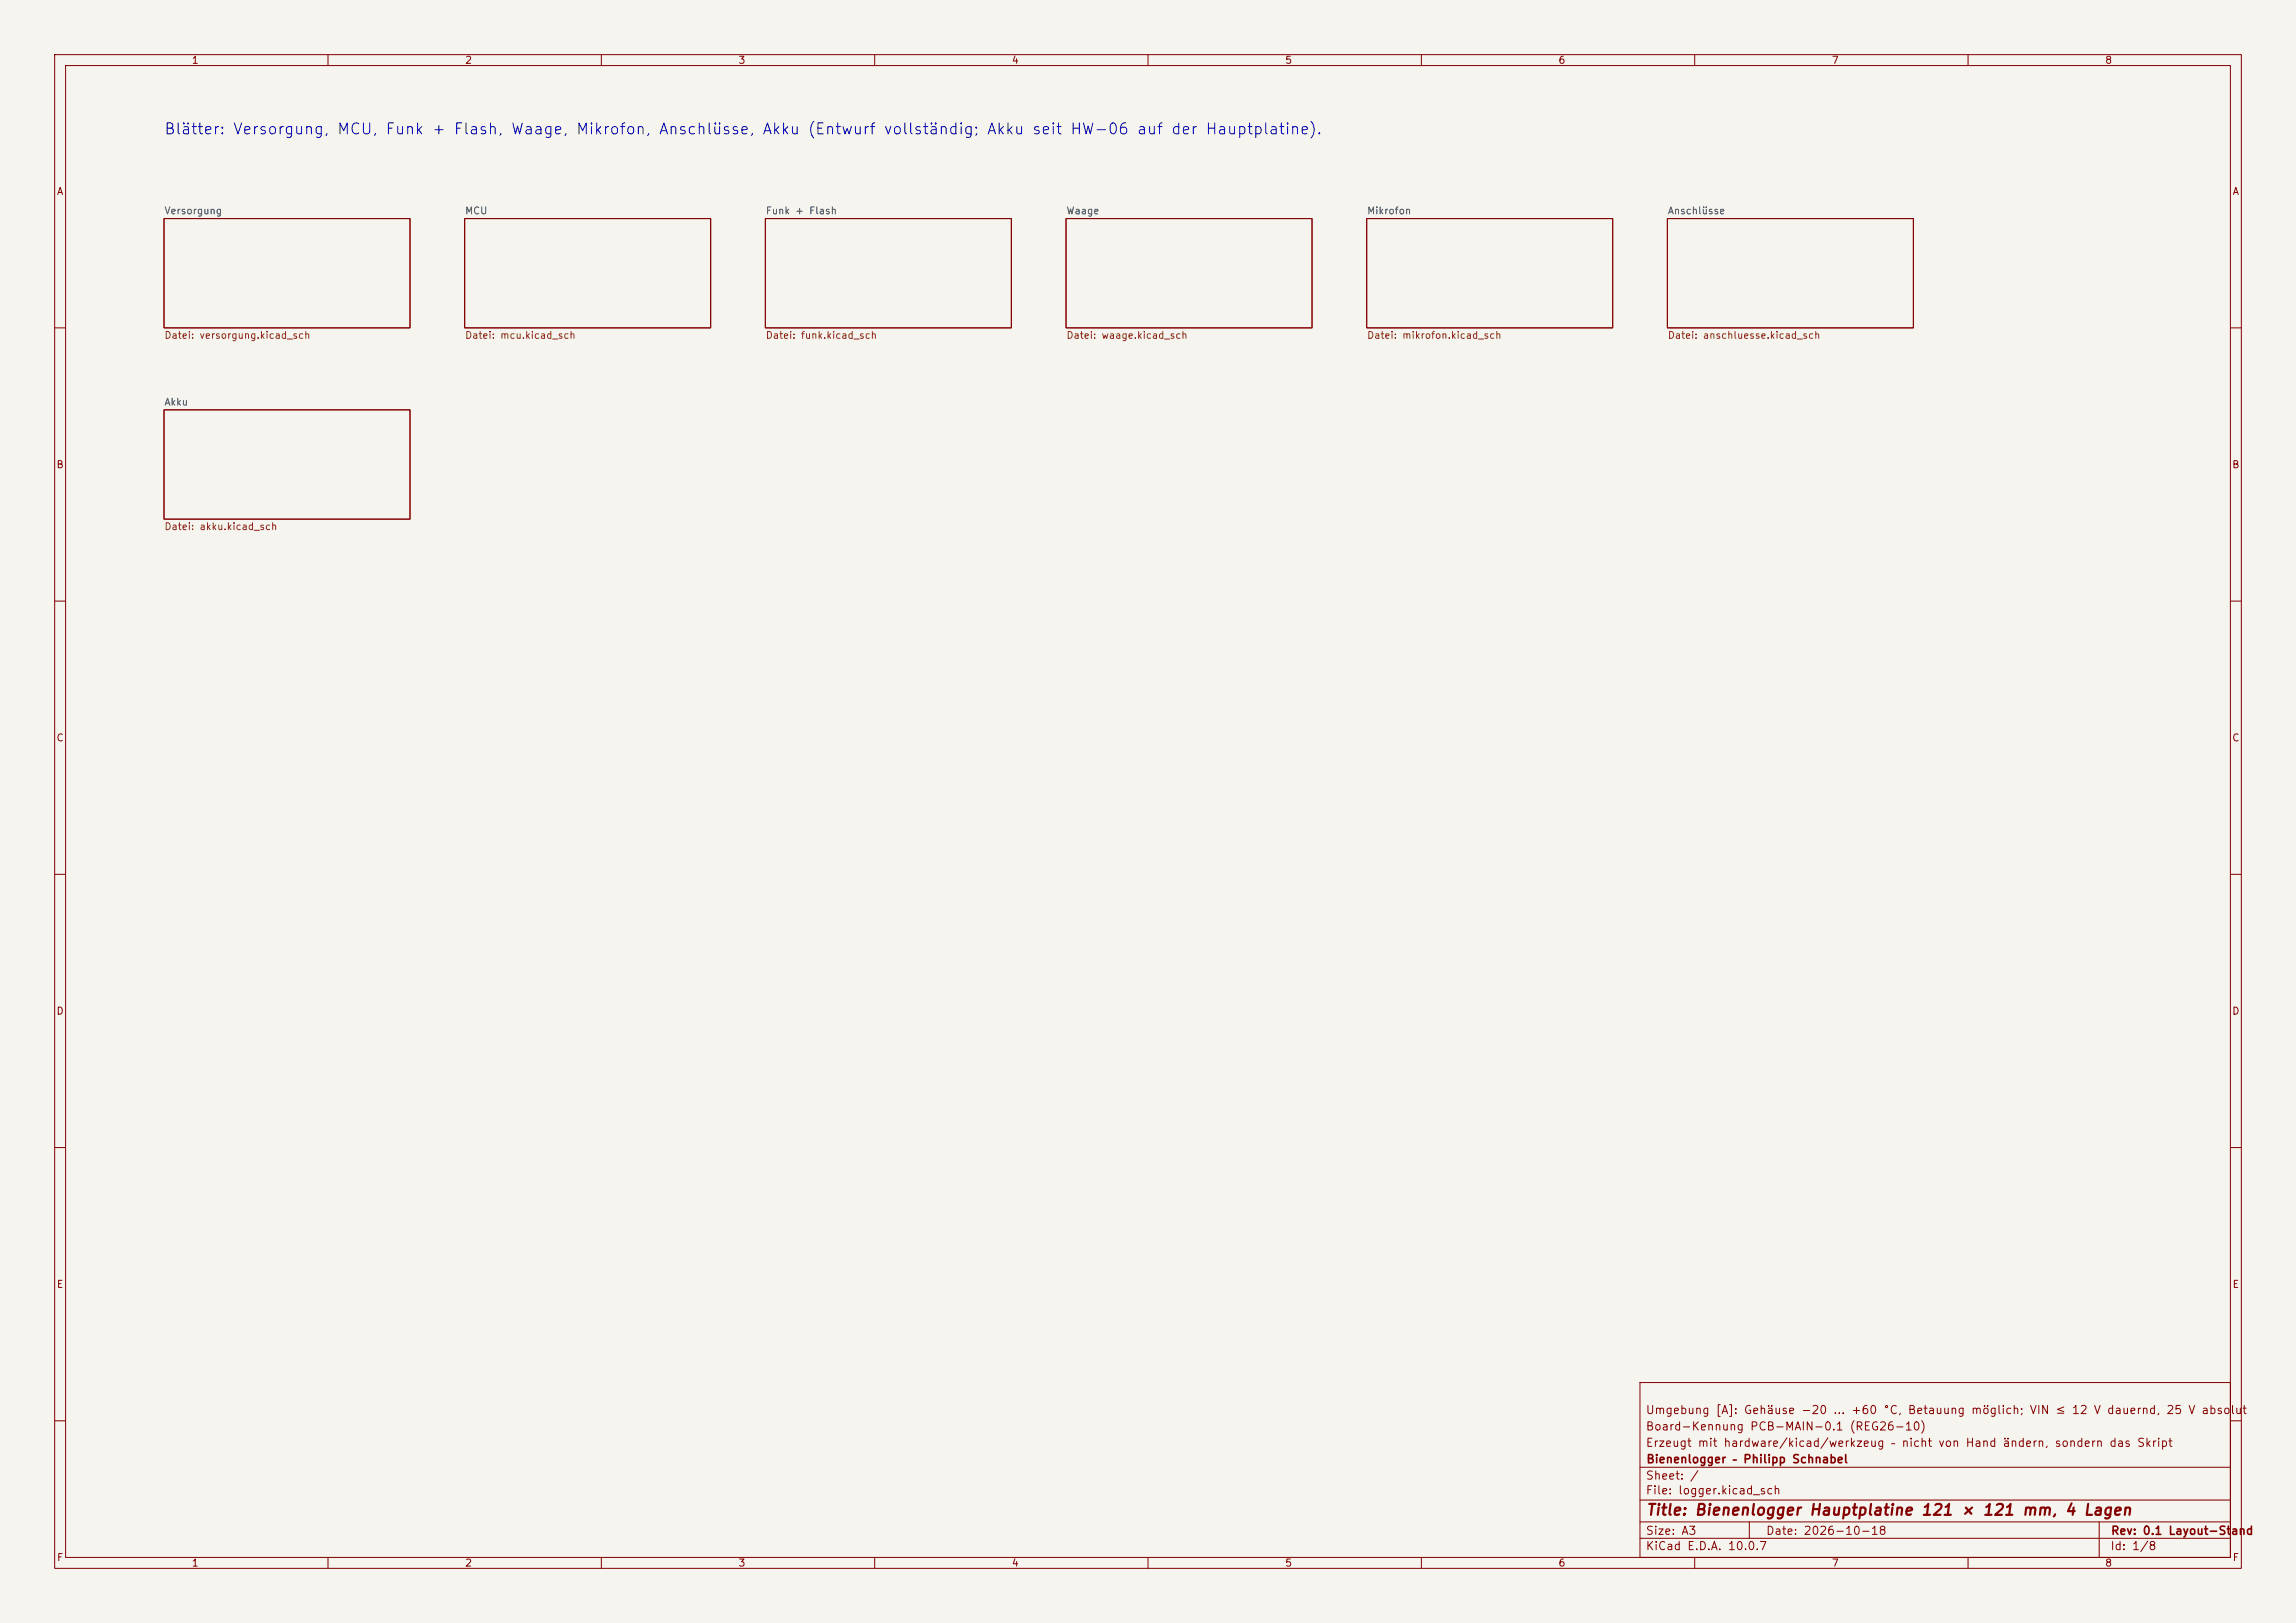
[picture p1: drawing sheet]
<svg xmlns="http://www.w3.org/2000/svg" width="420mm" height="297mm" viewBox="0 0 420 297" stroke-linecap="round" stroke-linejoin="round" font-family="sans-serif">
<defs><g id="words">
<text font-size="2" fill="#0000c2" x="29.9" y="25.1">Blätter: Versorgung, MCU, Funk + Flash, Waage, Mikrofon, Anschlüsse, Akku (Entwurf vollständig; Akku seit HW-06 auf der Hauptplatine).</text>
<g font-size="2" fill="#840000">
<text x="301" y="277.8">Title: Bienenlogger Hauptplatine 121 × 121 mm,</text>
<text x="377.5" y="277.8">4 Lagen</text>
</g>
<g font-size="1.5" fill="#840000">
<text x="300.9" y="262.1">Board-Kennung PCB-MAIN-0.1 (REG26-10)</text>
<text x="300.9" y="259.1">Umgebung [A]: Gehäuse −20 … +60 °C, Betauung möglich; VIN ≤ 12 V dauernd, 25 V absolut</text>
<text x="300.9" y="265.1">Erzeugt mit hardware/kicad/werkzeug – nicht von Hand ändern, sondern das Skript</text>
<text x="301" y="268.1">Bienenlogger – Philipp Schnabel</text>
<text x="300.9" y="273.8">File: logger.kicad_sch</text>
<text x="300.9" y="271.1">Sheet: /</text>
<text x="300.9" y="281.2">Size: A3</text>
<text x="322.9" y="281.2">Date: 2026-10-18</text>
<text x="386" y="281.2">Rev: 0.1 Layout-Stand</text>
<text x="300.9" y="284">KiCad E.D.A. 10.0.7</text>
<text x="385.9" y="284">Id: 1/8</text>
</g>
<g font-size="1.3" fill="#840000">
<text x="35" y="12">1</text>
<text x="85" y="12">2</text>
<text x="135" y="12">3</text>
<text x="185" y="12">4</text>
<text x="235" y="12">5</text>
<text x="285" y="12">6</text>
<text x="335" y="12">7</text>
<text x="385" y="12">8</text>
<text x="10.3" y="36">A</text>
<text x="408.3" y="36">A</text>
<text x="10.2" y="86">B</text>
<text x="408.2" y="86">B</text>
<text x="10.2" y="136">C</text>
<text x="408.2" y="136">C</text>
<text x="10.2" y="186">D</text>
<text x="408.2" y="186">D</text>
<text x="10.3" y="236">E</text>
<text x="408.3" y="236">E</text>
<text x="10.3" y="286">F</text>
<text x="35" y="287">1</text>
<text x="85" y="287">2</text>
<text x="135" y="287">3</text>
<text x="185" y="287">4</text>
<text x="235" y="287">5</text>
<text x="285" y="287">6</text>
<text x="335" y="287">7</text>
<text x="385" y="287">8</text>
<text x="408.3" y="286">F</text>
</g>
<g font-size="1.3" fill="#006464">
<text x="30" y="39.5">Versorgung</text>
<text x="85" y="39.5">MCU</text>
<text x="140" y="39.5">Funk + Flash</text>
<text x="195" y="39.5">Waage</text>
<text x="250" y="39.5">Mikrofon</text>
<text x="305" y="39.5">Anschlüsse</text>
<text x="30" y="74.5">Akku</text>
</g>
<g font-size="1.3" fill="#725600">
<text x="30" y="62.3">Datei: versorgung.kicad_sch</text>
<text x="85" y="62.3">Datei: mcu.kicad_sch</text>
<text x="140" y="62.3">Datei: funk.kicad_sch</text>
<text x="195" y="62.3">Datei: waage.kicad_sch</text>
<text x="250" y="62.3">Datei: mikrofon.kicad_sch</text>
<text x="305" y="62.3">Datei: anschluesse.kicad_sch</text>
<text x="30" y="97.3">Datei: akku.kicad_sch</text>
</g>
</g></defs>
<path d="M0 0h420v297h-420z" fill="#f5f4ef" stroke="#f5f4ef" stroke-width=".18"/>
<g fill="none" stroke="#840000" stroke-width=".18">
<path d="M10 10h400v277h-400zM12 12h396v273h-396zM60 10v2M110 10v2M160 10v2M210 10v2M260 10v2M310 10v2M360 10v2M30 40h45v20h-45zM85 40h45v20h-45zM140 40h45v20h-45z"/>
<path d="M195 40h45v20h-45zM250 40h45v20h-45zM305 40h45v20h-45zM10 60h2M30 75h45v20h-45zM408 60h2M10 110h2M408 110h2M10 160h2M408 160h2M10 210h2M408 210h2"/>
<path d="M300 253h108v32h-108zM10 260h2M300 278.5h108M300 274.5h108M300 268.5h108M320 278.5v3M384 278.5v6.5M408 260h2M60 285v2M110 285v2M160 285v2M210 285v2"/>
<path d="M260 285v2M300 281.5h108M310 285v2M360 285v2"/>
</g>
<use href="#words"/>
</svg>
